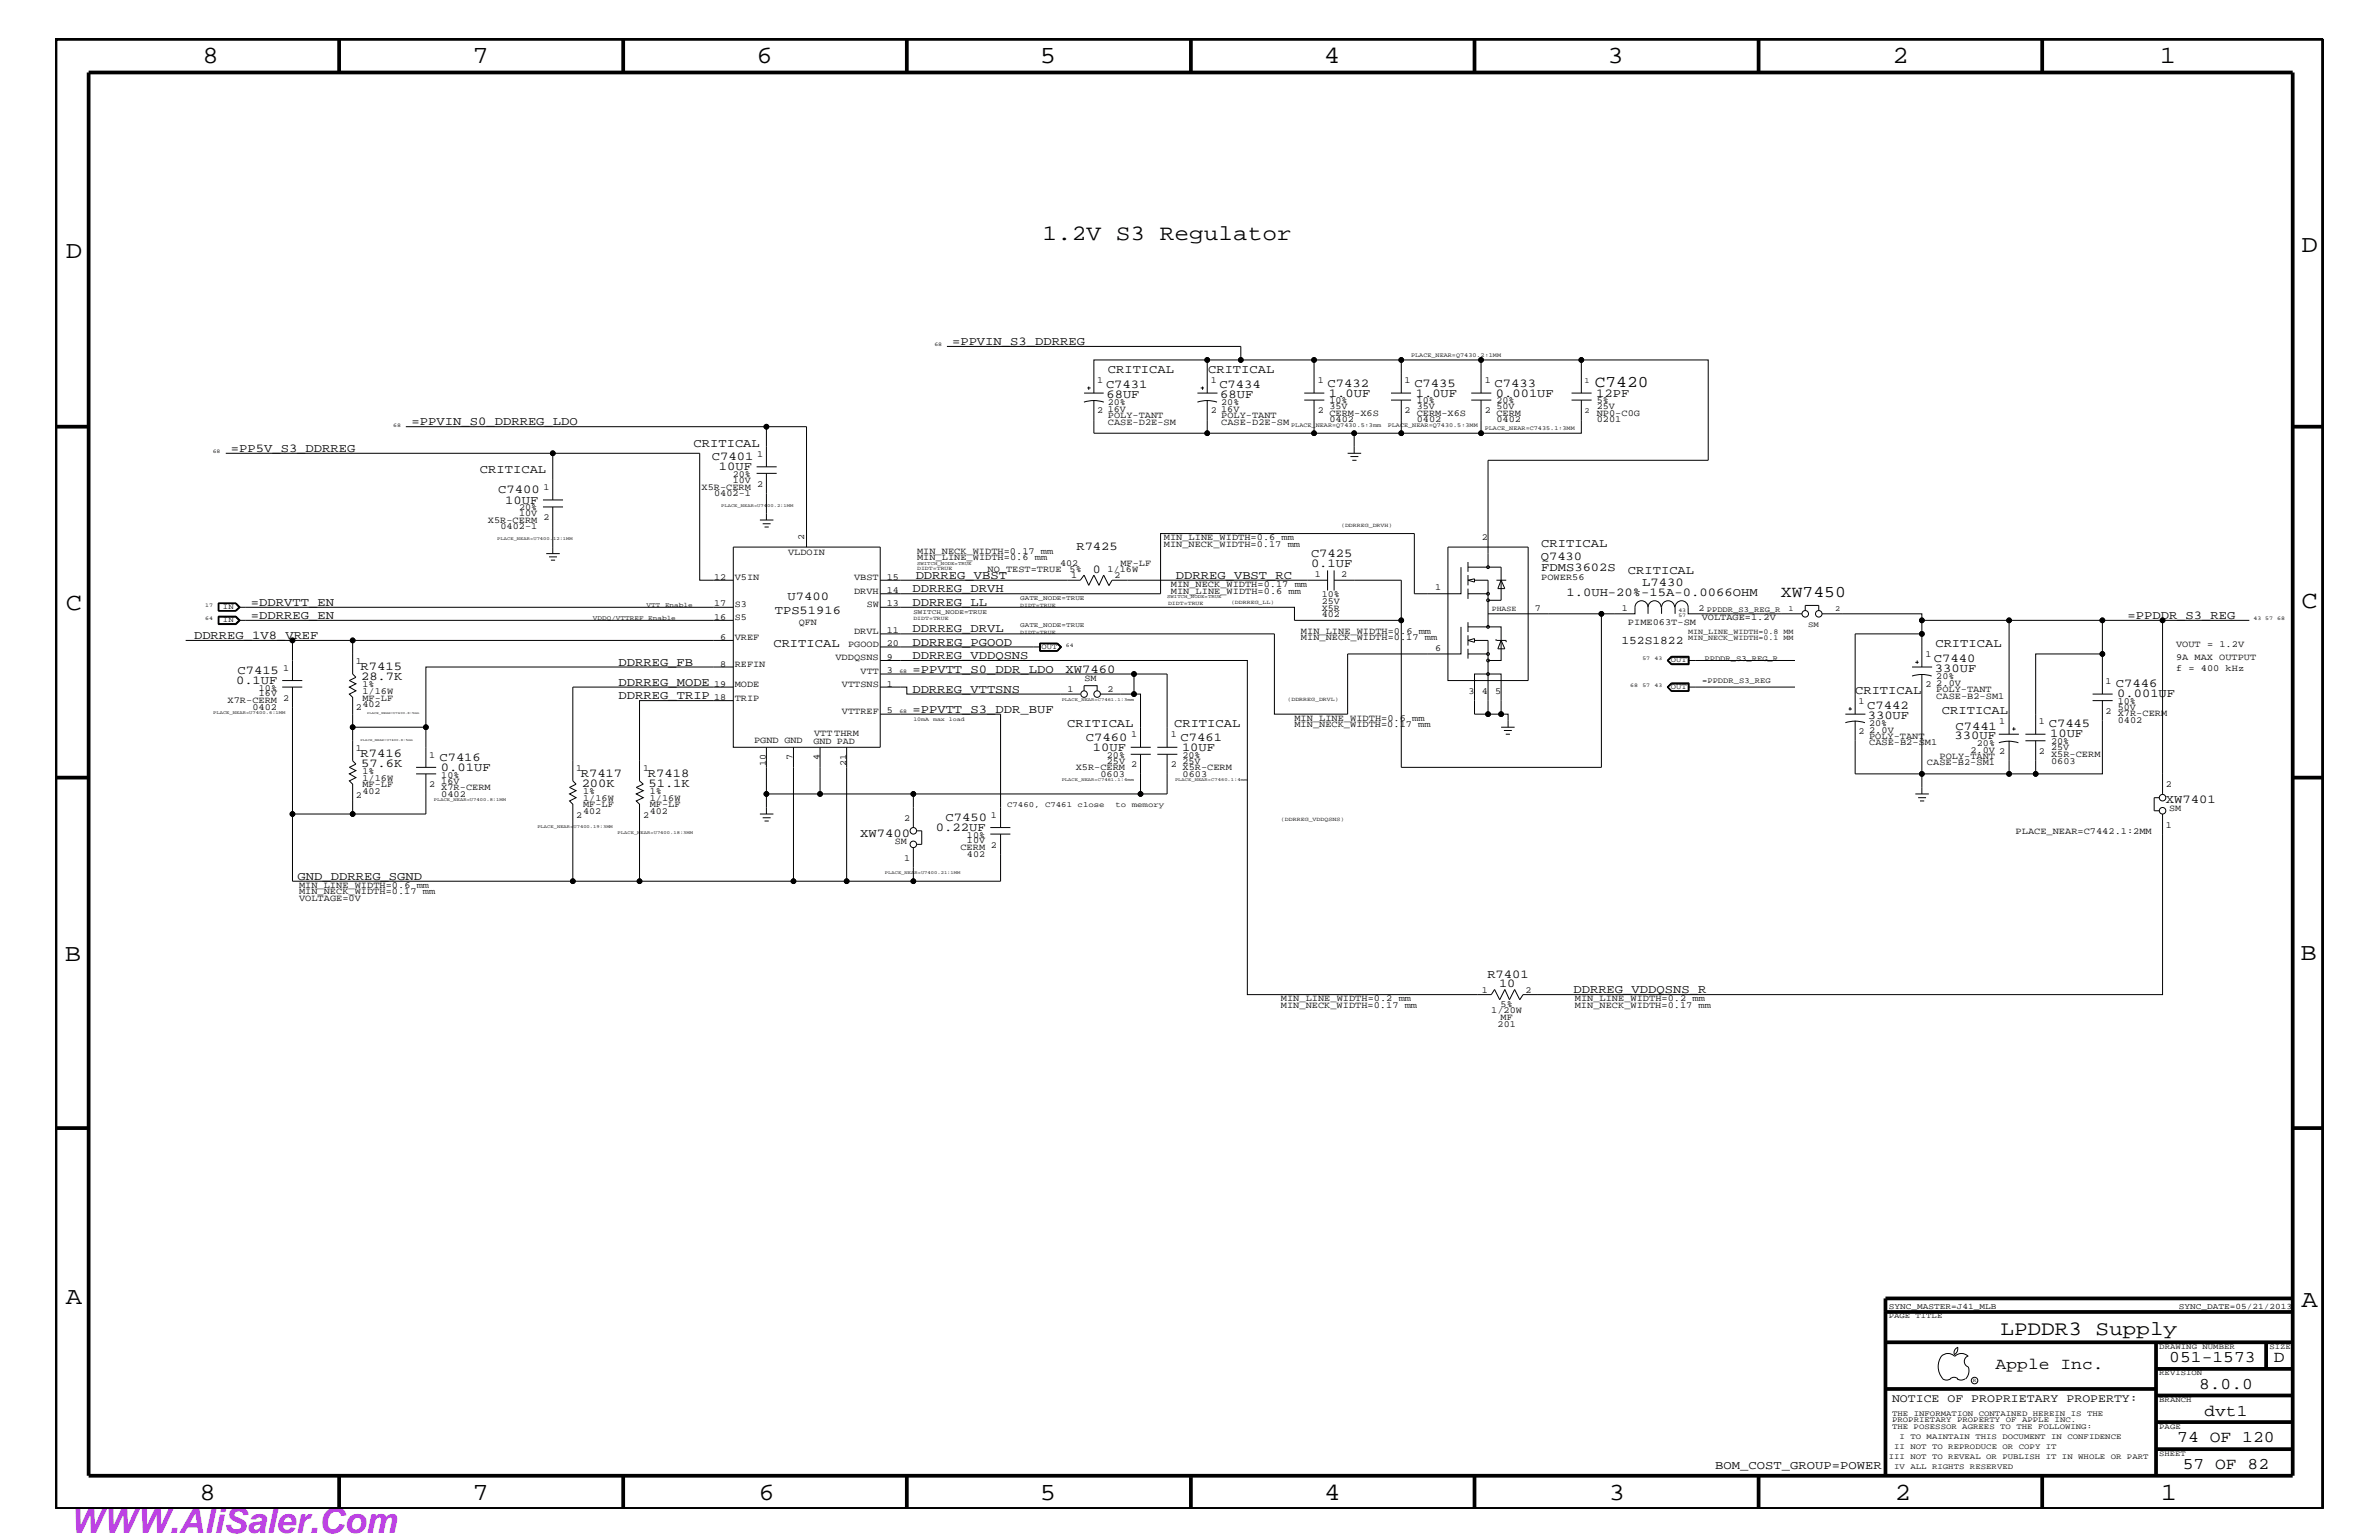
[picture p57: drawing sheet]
<svg xmlns="http://www.w3.org/2000/svg" width="432mm" height="279mm" viewBox="0 0 432 279" stroke-linecap="round" stroke-linejoin="round" font-family="sans-serif">
<defs><g id="words">
<text font-size="6.3" fill="#bd42e3" x="12.7" y="278.1">WWW.AliSaler.Com</text>
<g font-size="4.5">
<text x="36.7" y="11.5">8</text>
<text x="85.8" y="11.5">7</text>
<text x="137.3" y="11.5">6</text>
<text x="188.7" y="11.5">5</text>
<text x="240.3" y="11.5">4</text>
<text x="291.8" y="11.5">3</text>
<text x="343.5" y="11.5">2</text>
<text x="392" y="11.5">1</text>
<text x="11.9" y="46.8">D</text>
<text x="417.7" y="45.7">D</text>
<text x="11.9" y="110.6">C</text>
<text x="417.7" y="110.4">C</text>
<text x="11.8" y="174.3">B</text>
<text x="417.6" y="174.2">B</text>
<text x="11.9" y="236.7">A</text>
<text x="417.7" y="237.1">A</text>
<text x="36.2" y="272.1">8</text>
<text x="85.8" y="272.1">7</text>
<text x="137.7" y="272.1">6</text>
<text x="188.7" y="272.1">5</text>
<text x="240.4" y="272.1">4</text>
<text x="292" y="272.1">3</text>
<text x="343.9" y="272.1">2</text>
<text x="392.2" y="272.1">1</text>
</g>
<text font-size="4" x="189.2" y="43.5">1.2V S3 Regulator</text>
<text font-size="3.7" x="363.1" y="242.3">LPDDR3 Supply</text>
<g font-size="3">
<text x="289.5" y="70.1">C7420</text>
<text x="323.3" y="108.3">XW7450</text>
<text x="362.2" y="248.4">Apple Inc.</text>
<text x="393.7" y="247.1">051-1573</text>
<text x="399.2" y="252">8.0.0</text>
<text x="412.7" y="247.1">D</text>
<text x="400.1" y="256.8">dvt1</text>
<text x="395.2" y="261.6">74 OF 120</text>
<text x="396.2" y="266.6">57 OF 82</text>
</g>
<g font-size="2.2">
<text x="172.8" y="62.6">=PPVIN_S3_DDRREG</text>
<text x="200.7" y="70.5">C7431</text>
<text x="201.1" y="67.7">CRITICAL</text>
<text x="219.3" y="67.7">CRITICAL</text>
<text x="221.3" y="70.5">C7434</text>
<text x="241" y="70.1">C7432</text>
<text x="241.2" y="72">1.0UF</text>
<text x="256.7" y="70.1">C7435</text>
<text x="257" y="72">1.0UF</text>
<text x="271.3" y="70.1">C7433</text>
<text x="271.5" y="72">0.001UF</text>
<text x="289.7" y="72">12PF</text>
<text x="74.7" y="77.2">=PPVIN_S0_DDRREG_LDO</text>
<text x="200.8" y="72.2">68UF</text>
<text x="221.5" y="72.2">68UF</text>
<text x="41.9" y="82">=PP5V_S3_DDRREG</text>
<text x="125.9" y="81.1">CRITICAL</text>
<text x="129.2" y="83.5">C7401</text>
<text x="87.1" y="85.9">CRITICAL</text>
<text x="90.4" y="89.5">C7400</text>
<text x="130.5" y="85.3">10UF</text>
<text x="91.7" y="91.4">10UF</text>
<text x="195.4" y="99.9">R7425</text>
<text x="238" y="101">C7425</text>
<text x="279.7" y="101.5">Q7430</text>
<text x="279.7" y="99.3">CRITICAL</text>
<text x="165.6" y="107.5">DDRREG_DRVH</text>
<text x="166.2" y="105">DDRREG_VBST</text>
<text x="198.3" y="104">0</text>
<text x="213.4" y="105">DDRREG_VBST_RC</text>
<text x="238" y="102.9">0.1UF</text>
<text x="279.7" y="103.6">FDMS3602S</text>
<text x="295.5" y="104.1">CRITICAL</text>
<text x="298.1" y="106.4">L7430</text>
<text x="45.6" y="112.3">=DDRREG_EN</text>
<text x="45.6" y="109.9">=DDRVTT_EN</text>
<text x="140.6" y="111.4">TPS51916</text>
<text x="143" y="108.9">U7400</text>
<text x="165.6" y="109.9">DDRREG_LL</text>
<text x="284.3" y="108.1">1.0UH-20%-15A-0.0066OHM</text>
<text x="386.2" y="112.3">=PPDDR_S3_REG</text>
<text x="35.2" y="115.9">DDRREG_1V8_VREF</text>
<text x="140.4" y="117.4">CRITICAL</text>
<text x="165.6" y="114.8">DDRREG_DRVL</text>
<text x="165.6" y="117.2">DDRREG_PGOOD</text>
<text x="165.6" y="119.6">DDRREG_VDDQSNS</text>
<text x="351.3" y="117.4">CRITICAL</text>
<text x="42.8" y="124.1">0.1UF</text>
<text x="43.1" y="122.3">C7415</text>
<text x="65.4" y="121.5">R7415</text>
<text x="65.5" y="123.4">28.7K</text>
<text x="112.3" y="124.4">DDRREG_MODE</text>
<text x="112.3" y="120.8">DDRREG_FB</text>
<text x="165.6" y="122">=PPVTT_S0_DDR_LDO</text>
<text x="165.6" y="125.7">DDRREG_VTTSNS</text>
<text x="193.4" y="122.1">XW7460</text>
<text x="336.7" y="125.9">CRITICAL</text>
<text x="351" y="120.2">C7440</text>
<text x="351.2" y="121.9">330UF</text>
<text x="384" y="124.7">C7446</text>
<text x="112.3" y="126.9">DDRREG_TRIP</text>
<text x="165.6" y="129.3">=PPVTT_S3_DDR_BUF</text>
<text x="193.7" y="131.9">CRITICAL</text>
<text x="213.1" y="131.9">CRITICAL</text>
<text x="338.9" y="128.7">C7442</text>
<text x="339" y="130.4">330UF</text>
<text x="352.5" y="129.6">CRITICAL</text>
<text x="371.9" y="131.9">C7445</text>
<text x="384.3" y="126.5">0.001UF</text>
<text x="65.4" y="137.3">R7416</text>
<text x="197.1" y="134.4">C7460</text>
<text x="198.4" y="136.2">10UF</text>
<text x="214.3" y="134.4">C7461</text>
<text x="214.5" y="136.2">10UF</text>
<text x="354.8" y="134.1">330UF</text>
<text x="354.9" y="132.4">C7441</text>
<text x="372.1" y="133.8">10UF</text>
<text x="65.5" y="139.1">57.6K</text>
<text x="79.8" y="138">C7416</text>
<text x="80" y="139.8">0.01UF</text>
<text x="105.4" y="140.9">R7417</text>
<text x="105.6" y="142.8">200K</text>
<text x="117.6" y="140.9">R7418</text>
<text x="117.7" y="142.8">51.1K</text>
<text x="171.6" y="149">C7450</text>
<text x="393.1" y="145.7">XW7401</text>
<text x="156.1" y="151.8">XW7400</text>
<text x="169.8" y="150.7">0.22UF</text>
<text x="54" y="159.6">GND_DDRREG_SGND</text>
<text x="270" y="177.4">R7401</text>
<text x="272.1" y="179.1">10</text>
<text x="285.6" y="180.2">DDRREG_VDDQSNS_R</text>
<text x="311.3" y="266.6">BOM_COST_GROUP=POWER</text>
</g>
<g font-size="2.1">
<text x="294.3" y="116.8">152S1822</text>
<text x="343.4" y="254.4">NOTICE OF PROPRIETARY PROPERTY:</text>
</g>
<g font-size="1.7">
<text x="199.1" y="69.5">1</text>
<text x="219.8" y="69.5">1</text>
<text x="239.2" y="69.5">1</text>
<text x="254.9" y="69.5">1</text>
<text x="269.5" y="69.5">1</text>
<text x="199.1" y="75">2</text>
<text x="201.1" y="74.7">16V</text>
<text x="201.1" y="73.5">20%</text>
<text x="201.1" y="77.1">CASE-D2E-SM</text>
<text x="201.1" y="75.8">POLY-TANT</text>
<text x="219.8" y="75">2</text>
<text x="221.7" y="75.8">POLY-TANT</text>
<text x="221.7" y="73.5">20%</text>
<text x="221.7" y="74.7">16V</text>
<text x="221.7" y="77.1">CASE-D2E-SM</text>
<text x="239.2" y="75">2</text>
<text x="241.3" y="76.7">0402</text>
<text x="241.3" y="74.3">35V</text>
<text x="241.3" y="73.2">10%</text>
<text x="241.3" y="75.5">CERM-X6S</text>
<text x="254.9" y="75">2</text>
<text x="257.1" y="75.5">CERM-X6S</text>
<text x="257.1" y="76.7">0402</text>
<text x="257.1" y="73.2">10%</text>
<text x="257.1" y="74.3">35V</text>
<text x="269.5" y="75">2</text>
<text x="271.6" y="76.7">0402</text>
<text x="271.6" y="75.5">CERM</text>
<text x="271.6" y="73.2">20%</text>
<text x="271.6" y="74.3">50V</text>
<text x="289.8" y="76.7">0201</text>
<text x="289.8" y="74.3">25V</text>
<text x="289.8" y="73.2">5%</text>
<text x="289.8" y="75.5">NP0-C0G</text>
<text x="137.4" y="82.8">1</text>
<text x="98.6" y="88.9">1</text>
<text x="127.3" y="88.8">X5R-CERM</text>
<text x="133" y="87.6">10V</text>
<text x="133" y="86.5">20%</text>
<text x="137.4" y="88.3">2</text>
<text x="88.6" y="94.9">X5R-CERM</text>
<text x="94.2" y="92.6">20%</text>
<text x="94.2" y="93.7">10V</text>
<text x="98.6" y="94.3">2</text>
<text x="129.6" y="90">0402-1</text>
<text x="90.8" y="96">0402-1</text>
<text x="143" y="100.7">VLDOIN</text>
<text x="146" y="98" transform="rotate(-90 146 98)">2</text>
<text x="166.5" y="100.4">MIN_NECK_WIDTH=0.17 mm</text>
<text x="166.5" y="101.6">MIN_LINE_WIDTH=0.6 mm</text>
<text x="211.2" y="99.3">MIN_NECK_WIDTH=0.17 mm</text>
<text x="211.2" y="98">MIN_LINE_WIDTH=0.6 mm</text>
<text x="269" y="98">2</text>
<text x="129.6" y="105.2">12</text>
<text x="133.3" y="105.3">V5IN</text>
<text x="155" y="107.7">DRVH</text>
<text x="155" y="105.3">VBST</text>
<text x="161" y="105.2">15</text>
<text x="161" y="107.6">14</text>
<text x="179.2" y="103.8">NO_TEST=TRUE</text>
<text x="192.4" y="102.6">402</text>
<text x="194.1" y="103.8">5%</text>
<text x="194.4" y="104.9">1</text>
<text x="201" y="103.8">1/16W</text>
<text x="202.3" y="104.9">2</text>
<text x="203.4" y="102.6">MF-LF</text>
<text x="212.5" y="107.7">MIN_LINE_WIDTH=0.6 mm</text>
<text x="212.5" y="106.5">MIN_NECK_WIDTH=0.17 mm</text>
<text x="238.7" y="104.7">1</text>
<text x="243.4" y="104.7">2</text>
<text x="260.5" y="107.1">1</text>
<text x="279.7" y="105.3">POWER56</text>
<text x="129.6" y="110">17</text>
<text x="129.6" y="112.5">16</text>
<text x="133.3" y="112.6">S5</text>
<text x="133.3" y="110.2">S3</text>
<text x="145" y="113.3">QFN</text>
<text x="157.3" y="110.2">SW</text>
<text x="161" y="110">13</text>
<text x="239.9" y="108.3">10%</text>
<text x="239.9" y="110.8">X5R</text>
<text x="239.9" y="109.5">25V</text>
<text x="239.9" y="112">402</text>
<text x="278.6" y="110.8">7</text>
<text x="294.4" y="110.8">1</text>
<text x="295.5" y="113.3">PIME063T-SM</text>
<text x="308.3" y="110.8">2</text>
<text x="308.9" y="112.6">VOLTAGE=1.2V</text>
<text x="130.7" y="116.1">6</text>
<text x="133.3" y="116.2">VREF</text>
<text x="151.6" y="119.8">VDDQSNS</text>
<text x="153.9" y="117.4">PGOOD</text>
<text x="155" y="115">DRVL</text>
<text x="161" y="119.7">9</text>
<text x="161" y="114.8">11</text>
<text x="161" y="117.3">20</text>
<text x="236.1" y="115">MIN_LINE_WIDTH=0.6 mm</text>
<text x="236.1" y="116.2">MIN_NECK_WIDTH=0.17 mm</text>
<text x="260.5" y="118.1">6</text>
<text x="349.5" y="119.2">1</text>
<text x="395" y="119.8">9A MAX OUTPUT</text>
<text x="395" y="117.4">VOUT = 1.2V</text>
<text x="47" y="125.3">10%</text>
<text x="51.4" y="121.7">1</text>
<text x="64.6" y="120.4">1</text>
<text x="65.8" y="125.9">1/16W</text>
<text x="65.8" y="124.7">1%</text>
<text x="129.6" y="124.6">19</text>
<text x="130.7" y="120.9">8</text>
<text x="133.3" y="121">REFIN</text>
<text x="133.3" y="124.7">MODE</text>
<text x="152.8" y="124.7">VTTSNS</text>
<text x="156.2" y="122.3">VTT</text>
<text x="161" y="122.1">3</text>
<text x="161" y="124.6">1</text>
<text x="193.8" y="125.5">1</text>
<text x="196.8" y="123.5">SM</text>
<text x="201" y="125.5">2</text>
<text x="266.5" y="125.9">3</text>
<text x="269" y="125.9">4</text>
<text x="271.4" y="125.9">5</text>
<text x="349.5" y="124.7">2</text>
<text x="351.5" y="123.2">20%</text>
<text x="351.5" y="124.4">2.0V</text>
<text x="351.5" y="125.5">POLY-TANT</text>
<text x="382.2" y="124.1">1</text>
<text x="395" y="121.7">f = 400 kHz</text>
<text x="41.3" y="127.6">X7R-CERM</text>
<text x="45.8" y="128.8">0402</text>
<text x="47" y="126.4">16V</text>
<text x="51.4" y="127.1">2</text>
<text x="64.6" y="128.9">2</text>
<text x="65.8" y="128.3">402</text>
<text x="65.8" y="127.1">MF-LF</text>
<text x="129.6" y="127">18</text>
<text x="133.3" y="127.1">TRIP</text>
<text x="152.8" y="129.6">VTTREF</text>
<text x="161" y="129.4">5</text>
<text x="234.9" y="130.8">MIN_LINE_WIDTH=0.6 mm</text>
<text x="234.9" y="131.9">MIN_NECK_WIDTH=0.17 mm</text>
<text x="337.3" y="127.7">1</text>
<text x="339.3" y="131.7">20%</text>
<text x="351.5" y="126.8">CASE-B2-SM1</text>
<text x="362.9" y="131.3">1</text>
<text x="370.1" y="131.3">1</text>
<text x="382.2" y="129.6">2</text>
<text x="384.4" y="128.8">50V</text>
<text x="384.4" y="127.7">10%</text>
<text x="384.4" y="130">X7R-CERM</text>
<text x="384.4" y="131.3">0402</text>
<text x="64.6" y="136.2">1</text>
<text x="77.9" y="137.4">1</text>
<text x="136.9" y="134.7">PGND GND</text>
<text x="143.8" y="138" transform="rotate(-90 143.8 138)">7</text>
<text x="147.7" y="135">GND PAD</text>
<text x="147.8" y="133.5">VTT THRM</text>
<text x="148.8" y="138" transform="rotate(-90 148.8 138)">4</text>
<text x="200.9" y="137.4">20%</text>
<text x="205.3" y="133.8">1</text>
<text x="212.5" y="133.8">1</text>
<text x="214.6" y="137.4">20%</text>
<text x="337.3" y="133.2">2</text>
<text x="339.3" y="135.2">CASE-B2-SM1</text>
<text x="339.3" y="134.1">POLY-TANT</text>
<text x="339.3" y="133">2.0V</text>
<text x="352" y="137.7">POLY-TANT</text>
<text x="357.6" y="136.6">2.0V 2</text>
<text x="358.8" y="135.3">20%</text>
<text x="370.1" y="136.8">2 X5R-CERM</text>
<text x="372.3" y="135">20%</text>
<text x="372.3" y="136.1">25V</text>
<text x="65.8" y="140.4">1%</text>
<text x="65.8" y="141.7">1/16W</text>
<text x="65.8" y="142.9">MF-LF</text>
<text x="77.9" y="142.9">2</text>
<text x="80.1" y="142.2">16V</text>
<text x="80.1" y="141.1">10%</text>
<text x="80.1" y="143.4">X7R-CERM</text>
<text x="104.6" y="139.8">1</text>
<text x="116.8" y="139.8">1</text>
<text x="139" y="139.1" transform="rotate(-90 139 139.1)">10</text>
<text x="153.6" y="139.1" transform="rotate(-90 153.6 139.1)">21</text>
<text x="195.2" y="139.7">X5R-CERM</text>
<text x="199.7" y="140.9">0603</text>
<text x="200.9" y="138.5">25V</text>
<text x="205.3" y="139.2">2</text>
<text x="212.5" y="139.2">2</text>
<text x="214.6" y="140.9">0603</text>
<text x="214.6" y="138.5">25V</text>
<text x="214.6" y="139.7">X5R-CERM</text>
<text x="349.8" y="138.9">CASE-B2-SM1</text>
<text x="372.3" y="138.5">0603</text>
<text x="393.1" y="142.9">2</text>
<text x="64.6" y="144.7">2</text>
<text x="65.8" y="144">402</text>
<text x="80.1" y="144.6">0402</text>
<text x="104.6" y="148.4">2</text>
<text x="105.8" y="147.7">402</text>
<text x="105.8" y="144">1%</text>
<text x="105.8" y="146.5">MF-LF</text>
<text x="105.8" y="145.3">1/16W</text>
<text x="116.8" y="148.4">2</text>
<text x="117.9" y="147.7">402</text>
<text x="117.9" y="144">1%</text>
<text x="117.9" y="146.5">MF-LF</text>
<text x="117.9" y="145.3">1/16W</text>
<text x="164.1" y="149">2</text>
<text x="179.8" y="148.4">1</text>
<text x="393.7" y="147.1">SM</text>
<text x="162.4" y="153.2">SM</text>
<text x="174.3" y="154.3">CERM</text>
<text x="175.5" y="153">10V</text>
<text x="175.5" y="152">10%</text>
<text x="175.5" y="155.5">402</text>
<text x="179.8" y="153.8">2</text>
<text x="365.8" y="151.3">PLACE_NEAR=C7442.1:2MM</text>
<text x="393.1" y="150.1">1</text>
<text x="54.3" y="161.1">MIN_LINE_WIDTH=0.6 mm</text>
<text x="164.1" y="156.2">1</text>
<text x="54.3" y="163.5">VOLTAGE=0V</text>
<text x="54.3" y="162.2">MIN_NECK_WIDTH=0.17 mm</text>
<text x="232.5" y="182.9">MIN_NECK_WIDTH=0.17 mm</text>
<text x="232.5" y="181.6">MIN_LINE_WIDTH=0.2 mm</text>
<text x="269" y="180.1">1</text>
<text x="270.7" y="183.8">1/20W</text>
<text x="272.4" y="185">MF</text>
<text x="272.4" y="182.7">5%</text>
<text x="276.9" y="180.1">2</text>
<text x="285.8" y="182.9">MIN_NECK_WIDTH=0.17 mm</text>
<text x="285.8" y="181.6">MIN_LINE_WIDTH=0.2 mm</text>
<text x="271.8" y="186.3">201</text>
</g>
<g font-size="1.5">
<text x="342.8" y="237.4">SYNC_MASTER=J41_MLB</text>
<text x="395.5" y="237.4">SYNC_DATE=05/21/2013</text>
</g>
<g font-size="1.4">
<text x="287.6" y="69.5">1</text>
<text x="287.6" y="75">2</text>
<text x="40.5" y="112.9">IN</text>
<text x="40.5" y="110.5">IN</text>
<text x="270.8" y="110.9">PHASE</text>
<text x="309.8" y="111.1">PPDDR_S3_REG_R</text>
<text x="324.6" y="110.8">1</text>
<text x="328.2" y="113.7">SM</text>
<text x="333.1" y="110.8">2</text>
<text x="189.1" y="117.8">OUT</text>
<text x="306.4" y="115">MIN_LINE_WIDTH=0.8 MM</text>
<text x="306.4" y="116.2">MIN_NECK_WIDTH=0.1 MM</text>
<text x="309.4" y="119.9">PPDDR_S3_REG_R</text>
<text x="303.3" y="120.2">OUT</text>
<text x="303.3" y="125.1">OUT</text>
<text x="308.9" y="123.9">=PPDDR_S3_REG</text>
<text x="182.8" y="146.5">C7460, C7461 close</text>
<text x="202.5" y="146.5">to memory</text>
<text x="342.8" y="239.2">PAGE TITLE</text>
<text x="391.9" y="244.7">DRAWING NUMBER</text>
<text x="411.9" y="244.7">SIZE</text>
<text x="391.9" y="249.5">REVISION</text>
<text x="343.4" y="256.8">THE INFORMATION CONTAINED HEREIN IS THE</text>
<text x="391.9" y="254.4">BRANCH</text>
<text x="343.4" y="258">PROPRIETARY PROPERTY OF APPLE INC.</text>
<text x="343.4" y="259.3">THE POSESSOR AGREES TO THE FOLLOWING:</text>
<text x="343.8" y="262.9">II NOT TO REPRODUCE OR COPY IT</text>
<text x="344.8" y="261.1">I TO MAINTAIN THIS DOCUMENT IN CONFIDENCE</text>
<text x="391.9" y="259.3">PAGE</text>
<text x="342.8" y="264.7">III NOT TO REVEAL OR PUBLISH IT IN WHOLE OR PART</text>
<text x="343.8" y="266.6">IV ALL RIGHTS RESERVED</text>
<text x="391.9" y="264.1">SHEET</text>
</g>
<g font-size="1.2">
<text x="107.6" y="112.6">VDDQ/VTTREF</text>
<text x="117.3" y="110.2">VTT</text>
<text x="117.7" y="112.6">Enable</text>
<text x="120.7" y="110.2">Enable</text>
<text x="165.8" y="111.4">SWITCH_NODE=TRUE</text>
<text x="185.2" y="108.9">GATE_NODE=TRUE</text>
<text x="185.2" y="113.7">GATE_NODE=TRUE</text>
</g>
<g font-size="1.1">
<text x="256.1" y="64.7">PLACE_NEAR=Q7430.2:1MM</text>
<text x="234.4" y="77.4">PLACE_NEAR=Q7430.5:3mm</text>
<text x="251.9" y="77.4">PLACE_NEAR=Q7430.5:3MM</text>
<text x="269.5" y="78">PLACE_NEAR=C7435.1:3MM</text>
</g>
<g font-size="1">
<text x="169.6" y="62.9">68</text>
<text x="71.4" y="77.4">68</text>
<text x="38.6" y="82.2">68</text>
<text x="243.4" y="95.6">(DDRREG_DRVH)</text>
<text x="166.5" y="103.5">DIDT=TRUE</text>
<text x="37.3" y="112.6">64</text>
<text x="37.3" y="110.2">17</text>
<text x="165.8" y="112.6">DIDT=TRUE</text>
<text x="185.2" y="110.2">DIDT=TRUE</text>
<text x="212" y="109.8">DIDT=TRUE</text>
<text x="223.4" y="109.5">(DDRREG_LL)</text>
<text x="304.6" y="111.1">43</text>
<text x="304.6" y="112">57</text>
<text x="409" y="112.6">43 57</text>
<text x="413.3" y="112.6">68</text>
<text x="185.2" y="115">DIDT=TRUE</text>
<text x="193.5" y="117.4">64</text>
<text x="298.1" y="119.8">57</text>
<text x="300.3" y="119.8">43</text>
<text x="163.2" y="122">68</text>
<text x="295.9" y="124.7">68</text>
<text x="298.1" y="124.7">57</text>
<text x="300.3" y="124.7">43</text>
<text x="163.2" y="129.3">68</text>
<text x="165.8" y="130.8">10mA</text>
<text x="169.4" y="130.8">max</text>
<text x="172.2" y="130.8">load</text>
<text x="233.7" y="127.1">(DDRREG_DRVL)</text>
<text x="232.5" y="149">(DDRREG_VDDQSNS)</text>
<text x="358.1" y="250.7">R</text>
</g>
<g font-size=".9">
<text x="166.5" y="102.5">SWITCH_NODE=TRUE</text>
<text x="211.8" y="108.6">SWITCH_NODE=TRUE</text>
</g>
<g font-size=".8">
<text x="130.9" y="92">PLACE_NEAR=U7400.2:1MM</text>
<text x="90.3" y="98">PLACE_NEAR=U7400.12:1MM</text>
<text x="38.7" y="129.6">PLACE_NEAR=U7400.6:1MM</text>
<text x="192.7" y="127.1">PLACE_NEAR=C7461.1:3mm</text>
<text x="192.7" y="141.7">PLACE_NEAR=C7461.1:4mm</text>
<text x="213.3" y="141.7">PLACE_NEAR=C7460.1:4mm</text>
<text x="78.7" y="145.3">PLACE_NEAR=U7400.8:1MM</text>
<text x="97.5" y="150.1">PLACE_NEAR=U7400.19:3MM</text>
<text x="112.1" y="151.3">PLACE_NEAR=U7400.18:3MM</text>
<text x="160.6" y="158.6">PLACE_NEAR=U7400.21:1MM</text>
</g>
<g font-size=".6">
<text x="66.6" y="129.6">PLACE_NEAR=U7400.8:5mm</text>
<text x="65.4" y="134.4">PLACE_NEAR=U7400.8:5mm</text>
</g>
</g></defs>
<g fill="none" stroke="#000" stroke-width=".18">
<path d="M73.7 77.4h65.4M171.9 62.9h53.3v2.4h-6.1M196.7 73a5.9 5.9 0 0 1 3.6 0M196.8 71.3h3.5M197.4 70.4h.6M197.6 70.1v.6M198.5 71.3v-6h20.6v6M198.5 72.6v6h40M217.3 73a5.8 5.8 0 0 1 3.6 0M217.3 71.3h3.7M217.9 70.4h.6M218.3 70.1v.6"/>
<path d="M219.1 72.6v6M225.2 65.3h13.3v6M236.7 71.3h3.7M236.7 72.6h3.7M238.5 72.6v6h15.8v-6M238.5 65.3h15.8M245.8 78.6v3.6M252.5 71.3h3.6M252.5 72.6h3.6M254.3 71.3v-6h14.5v6M267 72.6h3.7M267 71.3h3.7"/>
<path d="M268.8 65.3h18.2M268.8 72.6v6h-14.5M285.2 71.3h3.7M285.2 72.6h3.7M287 72.6v6h-18.2M287 71.3v-6h23v18.2h-39.9v19.4M41 82.2h86v23.1h6.1M98.6 90.7h3.6M98.6 92h3.6M100.3 82.2v8.5M100.3 92v8.4M133.1 99.3h26.7v36.3h-26.7z"/>
<path d="M137.3 85.9h3.7M137.3 84.7h3.7M137.9 94.3h2.5M138.4 95h1.5M138.8 95.6h.7M139.1 84.7v-7.3h7.3v21.9M139.1 85.9v8.4M244.6 82.2h2.5M245.1 82.8h1.4M245.4 83.5h.8M262.8 99.3h14.6v24.2h-14.6zM33.7 116.2h19.4v7.3"/>
<path d="M39.6 111.8h3.2l.8 .8-.8 .7h-3.2zM39.6 111.9h3.2l.7 .7-.7 .6h-3.2M39.7 112h3.1l.5 .6M39.7 111.9v1.3M42.8 109.5h-3.1v1.3h3.1M42.8 109.5l.5 .7M42.8 111.9l.6 .7-.6 .6M42.8 109.5l.6 .7-.6 .6M42.8 109.4l.8 .8-.8 .7M42.8 109.4l.7 .8-.7 .7M42.8 109.4h-3.2v1.5h3.2M43.3 112.6l-.5 .5h-3.1"/>
<path d="M43.3 110.2l-.5 .6M43.3 112.6h89.8M43.3 110.2h89.8M53.1 116.2h10.9M99.1 100.4h2.5M99.7 101h1.4M100 101.6h.8M133.1 116.2h-69.1v6.1l.6 .6-1.2 .6 1.2 .6-1.2 .6 1.2 .6-1.2 .6 .6 .6v11.5l.6 .6-1.2 .6 1.2 .6-1.2 .6 1.2 .7-1.2 .6 .6 .6v5.4h13.3v-7.3M159.8 119.8h66.6v60.7h44.3l.6-1 .9 1.9 .9-1.9 .9 1.9 .9-1.9 .9 1.9 .6-.9h116.1v-32.8M159.8 110.2h75.1v2.4h19.4M159.8 117.4h29M159.8 105.3h36.3l.7-1 .8 1.9 .9-1.9 1 1.9 .8-1.9 1 1.9"/>
<path d="M188.8 116.8h3.1l.6 .6-.6 .7h-3.1zM191.9 116.8l.5 .6-.5 .7M191.9 116.7h-3.2v1.4h3.2M191.9 116.7l.8 .7-.8 .7M191.9 116.7l.7 .7-.7 .7M241 103.5v3.6M241 105.3h-39.2l-.5 1M242.1 103.5v3.6M242.1 105.3h12.2v33.9h36.4v-27.8M265.2 113.7v4.9h-20.6v11h-13.3v-14.6h-71.5M265.2 102.9v4.8h-8.5v-10.9h-46v10.9h-50.9M266.4 113.7h6.1v6.1h-2.4"/>
<path d="M266.4 107.7h3.7M266.4 102v1.7M266.4 104.3v1.9M266.4 106.8v1.9M266.4 112.9v1.8M266.4 115.3v1.8M266.4 117.7v1.8M266.4 105.3l1.2-.3v.6zM266.4 116.2l1.2-.3v.6zM266.4 118.6h3.7M266.4 102.9h6.1v6h-2.4M267.6 116.2h2.5v13.4h2.4"/>
<path d="M267.6 105.3h2.5v8.5M271.6 105.3h1.8M271.6 116v.2h1.8M272.5 105.3l.6 1.5h-1.2zM272.5 116.2l.6 1.5h-1.2zM273.3 116.3v.1M299.1 110.2a1.19 1.19 0 0 1 1.2-1.2 1.19 1.19 0 0 1 1.2 1.2M299.1 110.2a1.19 1.19 0 0 0-1.2-1.2 1.19 1.19 0 0 0-1.1 1.2v1.2h-26.7M299.1 110.2v1.2M302.6 119.8l.8-.7h3.2v1.5h-3.2zM302.7 119.8l.7-.6h3.1v1.3h-3.1zM302.8 119.8l.6-.6h3v1.2h-3z"/>
<path d="M304 110.2a1.19 1.19 0 0 0-1.2-1.2 1.19 1.19 0 0 0-1.2 1.2v1.2M306.4 119.8h19.4M327.1 111.4h-20.7v-1.2a1.19 1.19 0 0 0-1.2-1.2 1.19 1.19 0 0 0-1.2 1.2v1.2M327.7 110.8v-1h2.4v1M330.7 111.4h18.1v1.2h15.9M348 119.8v.6M348.8 115h-12.1v14.6M348.8 112.6v8.4M381.6 112.6h10.9M381.6 112.6v6M381.6 112.6h-16.9v20.6M408.3 112.6h-15.8v31.4"/>
<path d="M51.2 124.7h3.7M51.2 123.5h3.7M53.1 124.7v23h10.9M64 131.9h13.3M75.5 139.2h3.7M133.1 124.7h-29.1v17l.6 .6-1.2 .6 1.2 .6-1.2 .5 1.2 .7-1.2 .6 .6 .6v14h12.1M133.1 127.1h-17v14.6l.7 .6-1.3 .6 1.3 .6-1.3 .5 1.3 .7-1.3 .6 .6 .6v14h27.9M133.1 121h-55.8v18.2M139.1 135.6v8.4h9.7v-8.4M144 135.6v24.3h9.7M153.7 135.6v24.3h12.1M159.8 124.7h4.8v1.2h31.5"/>
<path d="M159.8 122.3h46v3.6M159.8 129.6h21.8v20.5M196.8 125.3v-.9h2.3v.9M199.7 125.9h7.3v9.7M205.2 135.6h3.7M205.2 136.8h3.7M205.8 122.3h6v13.3M207 136.8v7.2h-41.2M210.1 135.6h3.6M210.1 136.8h3.6M211.8 136.8v7.2h-4.8M270.1 129.6h-2.5v-7.3h4.9v7.3h1.2v2.3"/>
<path d="M272.5 131.9h2.4M273 132.5h1.4M273.3 133.2h.8M302.6 124.7l.8-.8h3.2v1.5h-3.2zM302.7 124.7l.7-.7h3.1v1.4M302.7 124.7l.7 .6h3.1M302.7 124.7l.7 .7M303.4 124.1l-.6 .6 .6 .6M306.4 124.1v1.2M306.4 124.7h19.4M306.5 124.1h-3.1l-.7 .6M334.9 131.1a5.8 5.8 0 0 1 3.6 0"/>
<path d="M334.9 129.6h3.7M335.5 128.6h.6M335.8 128.3v.6M336.7 130.8v9.6h28v-6M347 122.7a5.8 5.8 0 0 1 3.6 0M347 121h3.7M347.6 120.2h.6M348.8 122.3v21.7M362.8 134.8a5.7 5.7 0 0 1 3.6 0M362.8 133.2h3.6M365.3 132.3h.5M365.5 131.9v.6"/>
<path d="M367.6 133.2h3.7M367.6 134.4h3.7M369.5 134.4v6h-4.8M379.8 125.9h3.7M379.8 127.1h3.7M381.6 127.1v13.3h-12.1M381.6 125.9v-7.3h-12.1v14.6M53.1 147.7v12.2h50.9M75.5 140.4h3.7M137.9 147.7h2.5M138.4 148.4h1.5M138.8 149h.7"/>
<path d="M139.1 144v3.7M148.8 144h17v6.1M166.5 150.7h.8v2.5h-.8M179.7 150.1h3.7M179.7 151.3h3.7M181.6 151.3v8.6h-15.8v-6.1M347.6 144h2.5M348.1 144.7h1.5M348.5 145.3h.8M391.9 144.7h-.9v2.4h.9M352.3 246.1a1.72 1.72 0 0 1 2.5 0 1.69 1.69 0 0 1 2.4 0M352.4 246a3.2 3.2 0 0 0 .4 4.3l.8 .1 .4-.2"/>
<path d="M354 250.2l.7-.3 .7 .3M355.2 250.2l.7 .2 .7-.2M355.3 244.4v.3a1.18 1.18 0 0 1-.6 1.1M355.4 244.4a.99 .99 0 0 0-.6 1.4M357.2 246a1.04 1.04 0 0 0-.7 1 1.04 1.04 0 0 0 .7 1M357.3 248l.1 .7a2.11 2.11 0 0 1-.6 1.5"/>
<circle cx="139.1" cy="77.4" r=".42"/>
<circle cx="219.1" cy="78.6" r=".42"/>
<circle cx="219.1" cy="65.3" r=".42"/>
<circle cx="225.2" cy="65.3" r=".42"/>
<circle cx="238.5" cy="78.6" r=".42"/>
<circle cx="238.5" cy="65.3" r=".42"/>
<circle cx="245.8" cy="78.6" r=".42"/>
<circle cx="254.3" cy="65.3" r=".42"/>
<circle cx="254.3" cy="78.6" r=".42"/>
<circle cx="268.8" cy="65.3" r=".42"/>
<circle cx="268.8" cy="78.6" r=".42"/>
<circle cx="287" cy="65.3" r=".42"/>
<circle cx="100.3" cy="82.2" r=".42"/>
<circle cx="53.1" cy="116.2" r=".42"/>
<circle cx="64" cy="116.2" r=".42"/>
<circle cx="254.3" cy="112.6" r=".42"/>
<circle cx="270.1" cy="108.9" r=".25"/>
<circle cx="270.1" cy="102.9" r=".25"/>
<circle cx="270.1" cy="118.6" r=".25"/>
<circle cx="270.1" cy="113.7" r=".25"/>
<circle cx="270.1" cy="119.8" r=".25"/>
<circle cx="270.1" cy="107.7" r=".25"/>
<circle cx="290.7" cy="111.4" r=".42"/>
<circle cx="327.7" cy="111.4" r=".59"/>
<circle cx="330.1" cy="111.4" r=".59"/>
<circle cx="348.8" cy="115" r=".42"/>
<circle cx="348.8" cy="112.6" r=".42"/>
<circle cx="364.7" cy="112.6" r=".42"/>
<circle cx="381.6" cy="118.6" r=".42"/>
<circle cx="381.6" cy="112.6" r=".42"/>
<circle cx="392.5" cy="112.6" r=".42"/>
<circle cx="64" cy="131.9" r=".42"/>
<circle cx="77.3" cy="131.9" r=".42"/>
<circle cx="196.8" cy="125.9" r=".59"/>
<circle cx="199.1" cy="125.9" r=".59"/>
<circle cx="205.8" cy="125.9" r=".42"/>
<circle cx="205.8" cy="122.3" r=".42"/>
<circle cx="270.1" cy="129.6" r=".42"/>
<circle cx="270.1" cy="122.3" r=".25"/>
<circle cx="272.5" cy="129.6" r=".42"/>
<circle cx="53.1" cy="147.7" r=".42"/>
<circle cx="64" cy="147.7" r=".42"/>
<circle cx="104" cy="159.9" r=".42"/>
<circle cx="116.1" cy="159.9" r=".42"/>
<circle cx="139.1" cy="144" r=".42"/>
<circle cx="144" cy="159.9" r=".42"/>
<circle cx="148.8" cy="144" r=".42"/>
<circle cx="153.7" cy="159.9" r=".42"/>
<circle cx="165.8" cy="159.9" r=".42"/>
<circle cx="165.8" cy="144" r=".42"/>
<circle cx="165.8" cy="150.7" r=".59"/>
<circle cx="165.8" cy="153.2" r=".59"/>
<circle cx="207" cy="144" r=".42"/>
<circle cx="348.8" cy="140.4" r=".42"/>
<circle cx="364.7" cy="140.4" r=".42"/>
<circle cx="369.5" cy="140.4" r=".42"/>
<circle cx="392.5" cy="147.1" r=".59"/>
<circle cx="392.5" cy="144.7" r=".59"/>
<circle cx="358.4" cy="250.5" r=".59"/>
</g>
<g fill="none" stroke="#000" stroke-width=".68" stroke-linecap="butt">
<path d="M10.1 7.1h411.5v266.7h-411.5zM16.1 13.2h400v254.5h-400zM61.6 7.1v6.1M113.1 7.1v6.1M164.6 7.1v6.1M216.2 7.1v6.1M267.6 7.1v6.1M319.2 7.1v6.1M370.7 7.1v6.1M10.1 77.4h6M416.1 77.4h5.5M10.1 141.1h6"/>
<path d="M416.1 141.1h5.5M10.1 204.7h6M416.1 204.7h5.5M342.2 238h73.9M416.1 235.6h-73.9v32.1M342.2 252h49.1M342.2 243.5h73.9M391.3 258h24.8M391.3 253.2h24.8M391.3 248.4h24.8M391.3 243.5v24.2M411.3 243.5v4.9"/>
<path d="M61.6 267.7v6.1M113.1 267.7v6.1M164.6 267.7v6.1M216.2 268v5.8M267.6 267.7v6.1M319.2 267.7v6.1M370.7 267.7v6.1M391.3 262.9h24.8"/>
</g>
<g fill="#000">
<circle cx="139.1" cy="77.4" r=".42"/>
<circle cx="219.1" cy="65.3" r=".42"/>
<circle cx="219.1" cy="78.6" r=".42"/>
<circle cx="225.2" cy="65.3" r=".42"/>
<circle cx="238.5" cy="78.6" r=".42"/>
<circle cx="238.5" cy="65.3" r=".42"/>
<circle cx="245.8" cy="78.6" r=".42"/>
<circle cx="254.3" cy="65.3" r=".42"/>
<circle cx="254.3" cy="78.6" r=".42"/>
<circle cx="268.8" cy="65.3" r=".42"/>
<circle cx="268.8" cy="78.6" r=".42"/>
<circle cx="287" cy="65.3" r=".42"/>
<circle cx="100.3" cy="82.2" r=".42"/>
<circle cx="53.1" cy="116.2" r=".42"/>
<circle cx="64" cy="116.2" r=".42"/>
<circle cx="254.3" cy="112.6" r=".42"/>
<circle cx="290.7" cy="111.4" r=".42"/>
<circle cx="348.8" cy="115" r=".42"/>
<circle cx="348.8" cy="112.6" r=".42"/>
<circle cx="364.7" cy="112.6" r=".42"/>
<circle cx="381.6" cy="118.6" r=".42"/>
<circle cx="381.6" cy="112.6" r=".42"/>
<circle cx="392.5" cy="112.6" r=".42"/>
<circle cx="64" cy="131.9" r=".42"/>
<circle cx="77.3" cy="131.9" r=".42"/>
<circle cx="205.8" cy="122.3" r=".42"/>
<circle cx="205.8" cy="125.9" r=".42"/>
<circle cx="270.1" cy="129.6" r=".42"/>
<circle cx="272.5" cy="129.6" r=".42"/>
<circle cx="53.1" cy="147.7" r=".42"/>
<circle cx="64" cy="147.7" r=".42"/>
<circle cx="104" cy="159.9" r=".42"/>
<circle cx="116.1" cy="159.9" r=".42"/>
<circle cx="139.1" cy="144" r=".42"/>
<circle cx="144" cy="159.9" r=".42"/>
<circle cx="148.8" cy="144" r=".42"/>
<circle cx="153.7" cy="159.9" r=".42"/>
<circle cx="165.8" cy="144" r=".42"/>
<circle cx="165.8" cy="159.9" r=".42"/>
<circle cx="207" cy="144" r=".42"/>
<circle cx="348.8" cy="140.4" r=".42"/>
<circle cx="364.7" cy="140.4" r=".42"/>
<circle cx="369.5" cy="140.4" r=".42"/>
</g>
<use href="#words"/>
</svg>
